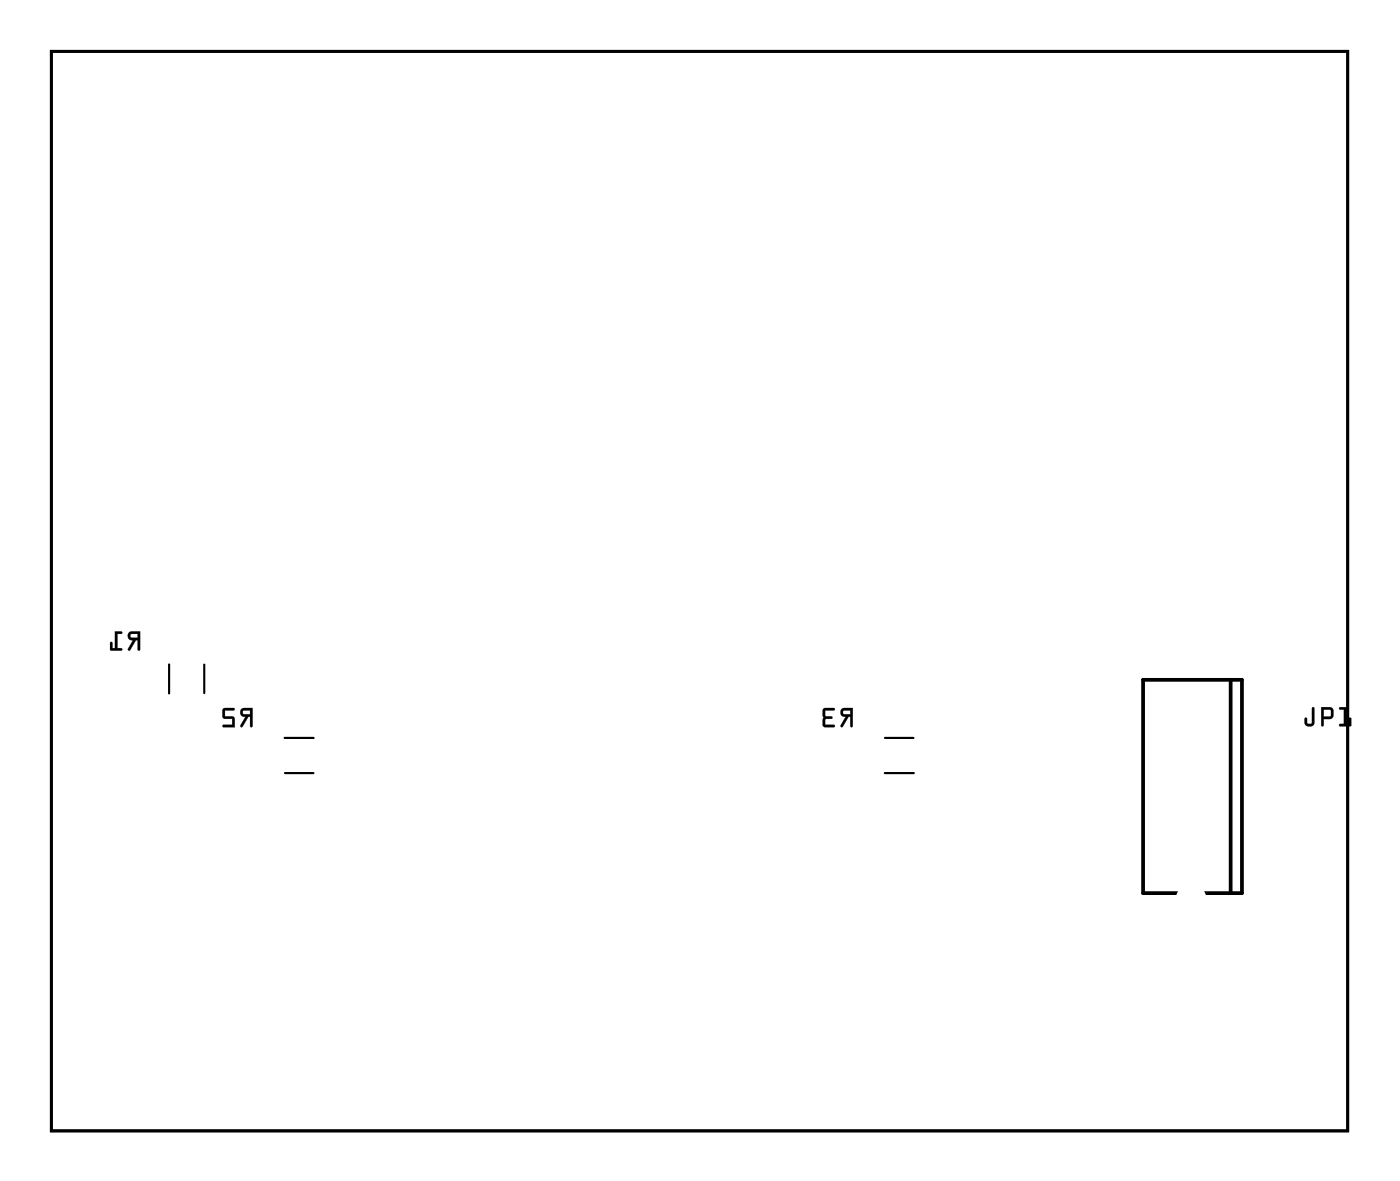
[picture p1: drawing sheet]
<svg xmlns="http://www.w3.org/2000/svg" width="99mm" height="84mm" viewBox="0 0 99 84" stroke-linecap="round" stroke-linejoin="round" font-family="sans-serif">
<path d="M3.6 3.6h91.8v76.5h-91.8z" fill="none" stroke="#000" stroke-width=".2"/>
<g fill="#000">
<path d="M3.6 3.6v76.5h91.8v-76.5zM3.6 3.6h91.8v76.5h-91.8z"/>
<path d="M9.1 44.8a.32 .32 0 0 0 0 .4 .32 .32 0 0 0 .3 .1l-.3 .7 .1 .1 .4-.8h.1v.7l.2 .1v-1.4zM9.3 44.9h.4v.2h-.4zM8.1 44.7v1.2h-.1v-.4l-.2-.1v.6l.8 .1v-.2h-.3v-1h.3l.1-.1z"/>
<path d="M9.1 44.8a.32 .32 0 0 0 0 .4 .32 .32 0 0 0 .3 .1l-.3 .6a.1 .1 0 0 0 0 .2 .1 .1 0 0 0 .1-.1l.4-.7h.1v.7a.1 .1 0 0 0 .1 .1 .1 .1 0 0 0 .1-.1v-1.3h-.6zM9.1 44.8l.8-.1v1.3h-.1v-.7h-.2l-.4 .7h-.1l.3-.7a.31 .31 0 0 1-.3-.1 .31 .31 0 0 1 0-.4zM9.3 44.9h.4v.2h-.4zM9.2 44.9l.1 .2 .5 .1v-.3zM8.1 44.7v1.2h-.1v-.4a.1 .1 0 0 0-.1-.1 .1 .1 0 0 0-.1 .1v.5l.8 .1a.1 .1 0 0 0 .1-.1 .1 .1 0 0 0-.1-.1h-.3v-1h.3a.1 .1 0 0 0 .1-.1 .1 .1 0 0 0-.1-.1zM8.1 44.7l.5 .1v.1h-.3v1h.3v.1h-.8v-.5h.2v.4h.1z"/>
<path d="M17.1 50.2a.32 .32 0 0 0-.1 .4 .32 .32 0 0 0 .4 .1l-.4 .7 .1 .1 .5-.8h.1v.7l.1 .1 .1-1.4zM17.2 50.3h.5v.3h-.5zM15.8 50.2v.6l.1 .1h.5v.4h-.6v.1l.8 .1v-.7l-.7-.1v-.4h.6l.1-.1z"/>
<path d="M17.1 50.2a.32 .32 0 0 0-.1 .4 .32 .32 0 0 0 .4 .1l-.4 .6a.11 .11 0 0 0 .1 .2 .1 .1 0 0 0 .1-.1l.4-.7h.1v.7a.1 .1 0 0 0 .1 .1 .1 .1 0 0 0 .1-.1v-1.3h-.6zM17.1 50.2l.8-.1-.1 1.4-.1-.1v-.7h-.1l-.4 .7h-.2l.4-.7a.31 .31 0 0 1-.4-.1 .31 .31 0 0 1 .1-.4zM17.2 50.3h.5v.3h-.5zM17.2 50.3v.3h.5v-.3zM15.8 50.2v.6l.6 .1v.4h-.6a.1 .1 0 0 0-.1 .1 .1 .1 0 0 0 .1 .1h.8v-.7l-.7-.1v-.4h.6a.1 .1 0 0 0 .1-.1 .1 .1 0 0 0-.1-.1zM15.8 50.2h.8l-.1 .1h-.6v.4l.7 .1v.7l-.8-.1v-.1h.7v-.4h-.6l-.1-.1z"/>
<path d="M59.6 50.2a.32 .32 0 0 0-.1 .4 .32 .32 0 0 0 .4 .1l-.4 .7 .1 .1 .5-.8h.1v.7l.1 .1 .1-1.4zM59.7 50.3h.5v.3h-.5zM58.3 50.2v1.2l.1 .1h.7v-.2h-.7l.1-.4h.4v-.1v-.1h-.4l-.1-.4h.6l.1-.1z"/>
<path d="M59.6 50.2a.32 .32 0 0 0-.1 .4 .32 .32 0 0 0 .4 .1l-.4 .6a.11 .11 0 0 0 .1 .2 .1 .1 0 0 0 .1-.1l.4-.7h.1v.7a.1 .1 0 0 0 .1 .1 .1 .1 0 0 0 .1-.1v-1.3h-.6zM59.6 50.2l.8-.1-.1 1.4-.1-.1v-.7h-.1l-.4 .7h-.2l.4-.7a.31 .31 0 0 1-.4-.1 .31 .31 0 0 1 .1-.4zM59.7 50.3h.5v.3h-.5zM59.7 50.3v.3h.5v-.3zM58.3 50.2v1.2l.1 .1h.6a.1 .1 0 0 0 .1-.1 .1 .1 0 0 0-.1-.1h-.6l.1-.4h.4a.1 .1 0 0 0 .1-.1 .1 .1 0 0 0-.1-.1h-.4l-.1-.4h.6a.1 .1 0 0 0 .1-.1 .1 .1 0 0 0-.1-.1zM58.3 50.2h.8l-.1 .1h-.6v.4h.5v.1v.1h-.5v.4h.7v.2h-.7l-.1-.1z"/>
<path d="M92.9 50.1h.2v1.1a.37 .37 0 0 1-.4 .2 .37 .37 0 0 1-.3-.2v-.3a.1 .1 0 0 1 .1-.1 .1 .1 0 0 1 .1 .1v.3h.3zM92.9 50.1v1.1h-.3l-.1-.4-.1 .1v.3a.35 .35 0 0 0 .3 .2 .35 .35 0 0 0 .4-.2v-1.1zM93.5 50.1h.8l.1 .2-.1 .5-.6 .1v.4a.1 .1 0 0 1-.1 .1 .1 .1 0 0 1-.1-.1zM93.6 50.1v1.2v.1l.1-.1v-.4l.6-.1 .1-.5-.1-.2zM93.7 50.2v.5h.5v-.4zM93.7 50.2l.5 .1v.4h-.5zM94.8 50.1h.5v1.1h.2v-.3a.1 .1 0 0 1 .1-.1 .1 .1 0 0 1 .1 .1v.5h-.8a.1 .1 0 0 1-.1-.1 .1 .1 0 0 1 .1-.1h.3v-1h-.3zM94.8 50.1l.1 .1h.3v1.1h-.3l-.1 .1h.8v-.6l-.1 .1v.4h-.2v-1.2z"/>
<path d="M92.9 50.1h.2v1.1a.36 .36 0 0 1-.4 .2 .36 .36 0 0 1-.3-.2v-.3l.1-.1v.1l.1 .3h.3zM93.6 50.1h.7l.1 .2-.1 .5-.6 .1v.4l-.1 .1v-.1zM93.7 50.2v.5h.5v-.4zM94.8 50.1h.5v1.1h.2v-.3l.1-.1v.6h-.8l.1-.1 .3-.1v-1h-.3z"/>
</g>
<path d="M80.9 48.1h7v15.1h-7zM87.1 48.1v15.1" fill="none" stroke="#000" stroke-width=".26"/>
<path d="M12 47v2.1M14.5 47.1v2M20.2 52.2h2M20.2 54.7h2M62.7 54.7h2M62.7 52.2h2" fill="none" stroke="#000" stroke-width=".15"/>
<circle cx="84.3" cy="61.1" r=".81" fill="#fff"/>
<circle cx="84.3" cy="61.1" r=".81" fill="none" stroke="#fff" stroke-width=".57"/>
<path d="M83.3 60.1h2.1v2h-2.1zM83.7 61.1a.6 .6 0 0 0 1.2 0 .6 .6 0 0 0-1.2 0z" fill="#fff"/>
<g fill="none" stroke="#fff" stroke-width=".25">
<path d="M83.3 60.1h2.1v2h-2.1z"/>
<circle cx="84.3" cy="61.1" r=".6"/>
</g>
<circle cx="84.3" cy="57.6" r=".81" fill="#fff"/>
<circle cx="84.3" cy="57.6" r=".81" fill="none" stroke="#fff" stroke-width=".57"/>
<circle cx="84.3" cy="54.1" r=".81" fill="#fff"/>
<circle cx="84.3" cy="54.1" r=".81" fill="none" stroke="#fff" stroke-width=".57"/>
<circle cx="84.3" cy="50.6" r=".81" fill="#fff"/>
<circle cx="84.3" cy="50.6" r=".81" fill="none" stroke="#fff" stroke-width=".57"/>
<circle cx="84.3" cy="61.1" r=".81" fill="#fff"/>
<circle cx="84.3" cy="61.1" r=".81" fill="none" stroke="#fff" stroke-width=".57"/>
<path d="M83.3 60.1h2.1v2h-2.1zM83.7 61.1a.6 .6 0 0 0 1.2 0 .6 .6 0 0 0-1.2 0z" fill="#fff"/>
<g fill="none" stroke="#fff" stroke-width=".25">
<path d="M83.3 60.1h2.1v2h-2.1z"/>
<circle cx="84.3" cy="61.1" r=".6"/>
</g>
<circle cx="84.3" cy="57.6" r=".81" fill="#fff"/>
<circle cx="84.3" cy="57.6" r=".81" fill="none" stroke="#fff" stroke-width=".57"/>
<circle cx="84.3" cy="54.1" r=".81" fill="#fff"/>
<circle cx="84.3" cy="54.1" r=".81" fill="none" stroke="#fff" stroke-width=".57"/>
<circle cx="84.3" cy="50.6" r=".81" fill="#fff"/>
<circle cx="84.3" cy="50.6" r=".81" fill="none" stroke="#fff" stroke-width=".57"/>
<circle cx="51.3" cy="63.6" r=".7" fill="#fff"/>
<circle cx="51.3" cy="63.6" r=".7" fill="none" stroke="#fff" stroke-width=".76" stroke-linecap="butt"/>
<circle cx="51.3" cy="53.5" r=".7" fill="#fff"/>
<circle cx="51.3" cy="53.5" r=".7" fill="none" stroke="#fff" stroke-width=".76" stroke-linecap="butt"/>
<circle cx="36.1" cy="53.5" r=".7" fill="#fff"/>
<circle cx="36.1" cy="53.5" r=".7" fill="none" stroke="#fff" stroke-width=".76" stroke-linecap="butt"/>
<circle cx="28.5" cy="53.5" r=".7" fill="#fff"/>
<circle cx="28.5" cy="53.5" r=".7" fill="none" stroke="#fff" stroke-width=".76" stroke-linecap="butt"/>
<circle cx="86.9" cy="66.2" r=".7" fill="#fff"/>
<circle cx="86.9" cy="66.2" r=".7" fill="none" stroke="#fff" stroke-width=".76" stroke-linecap="butt"/>
<circle cx="61.5" cy="61.1" r=".7" fill="#fff"/>
<circle cx="61.5" cy="61.1" r=".7" fill="none" stroke="#fff" stroke-width=".76" stroke-linecap="butt"/>
<circle cx="25.9" cy="25.5" r=".7" fill="#fff"/>
<circle cx="25.9" cy="25.5" r=".7" fill="none" stroke="#fff" stroke-width=".76" stroke-linecap="butt"/>
<circle cx="13.2" cy="12.8" r=".7" fill="#fff"/>
<circle cx="13.2" cy="12.8" r=".7" fill="none" stroke="#fff" stroke-width=".76" stroke-linecap="butt"/>
<circle cx="33.5" cy="17.9" r=".7" fill="#fff"/>
<circle cx="33.5" cy="17.9" r=".7" fill="none" stroke="#fff" stroke-width=".76" stroke-linecap="butt"/>
<circle cx="18.3" cy="10.3" r=".7" fill="#fff"/>
<circle cx="18.3" cy="10.3" r=".7" fill="none" stroke="#fff" stroke-width=".76" stroke-linecap="butt"/>
<circle cx="84.3" cy="63.6" r=".7" fill="#fff"/>
<circle cx="84.3" cy="63.6" r=".7" fill="none" stroke="#fff" stroke-width=".76" stroke-linecap="butt"/>
<circle cx="86.9" cy="40.8" r=".7" fill="#fff"/>
<circle cx="86.9" cy="40.8" r=".7" fill="none" stroke="#fff" stroke-width=".76" stroke-linecap="butt"/>
<circle cx="53.9" cy="25.5" r=".7" fill="#fff"/>
<circle cx="53.9" cy="25.5" r=".7" fill="none" stroke="#fff" stroke-width=".76" stroke-linecap="butt"/>
<circle cx="51.3" cy="15.4" r=".7" fill="#fff"/>
<circle cx="51.3" cy="15.4" r=".7" fill="none" stroke="#fff" stroke-width=".76" stroke-linecap="butt"/>
<circle cx="41.2" cy="33.2" r=".7" fill="#fff"/>
<circle cx="41.2" cy="33.2" r=".7" fill="none" stroke="#fff" stroke-width=".76" stroke-linecap="butt"/>
<circle cx="53.9" cy="15.4" r=".7" fill="#fff"/>
<circle cx="53.9" cy="15.4" r=".7" fill="none" stroke="#fff" stroke-width=".76" stroke-linecap="butt"/>
<circle cx="28.5" cy="7.8" r=".7" fill="#fff"/>
<circle cx="28.5" cy="7.8" r=".7" fill="none" stroke="#fff" stroke-width=".76" stroke-linecap="butt"/>
<circle cx="38.6" cy="33.2" r=".7" fill="#fff"/>
<circle cx="38.6" cy="33.2" r=".7" fill="none" stroke="#fff" stroke-width=".76" stroke-linecap="butt"/>
<circle cx="86.9" cy="30.6" r=".7" fill="#fff"/>
<circle cx="86.9" cy="30.6" r=".7" fill="none" stroke="#fff" stroke-width=".76" stroke-linecap="butt"/>
<circle cx="74.2" cy="25.5" r=".7" fill="#fff"/>
<circle cx="74.2" cy="25.5" r=".7" fill="none" stroke="#fff" stroke-width=".76" stroke-linecap="butt"/>
<circle cx="86.9" cy="23" r="1.14" fill="#fff"/>
<circle cx="86.9" cy="23" r="1.14" fill="none" stroke="#fff" stroke-width=".51"/>
<path d="M85.6 21.7v2.6h2.5v-2.6zM85.9 23a1.02 1.02 0 0 1 2 0 1.02 1.02 0 0 1-2 0z" fill="#fff"/>
<g fill="none" stroke="#fff" stroke-width=".25">
<path d="M85.6 21.7h2.5v2.6h-2.5z"/>
<circle cx="86.9" cy="23" r="1.02"/>
</g>
<circle cx="86.9" cy="36" r="1.14" fill="#fff"/>
<circle cx="86.9" cy="36" r="1.14" fill="none" stroke="#fff" stroke-width=".51"/>
<path d="M85.6 34.7v2.5h2.5v-2.5zM85.9 36a1.02 1.02 0 0 1 2 0 1.02 1.02 0 0 1-2 0z" fill="#fff"/>
<g fill="none" stroke="#fff" stroke-width=".25">
<path d="M85.6 34.7h2.5v2.5h-2.5z"/>
<circle cx="86.9" cy="36" r="1.02"/>
</g>
<path d="M98.4 17.5a.75 .75 0 0 1 .8-.4v2.2a.84 .84 0 0 1-1-.8v-.3z" fill-rule="evenodd" fill="#fff"/>
<path d="M99.2 17.1a1.13 1.13 0 0 0-1 1.1 1.13 1.13 0 0 0 1 1.1" fill="none" stroke="#fff" stroke-width=".25"/>
<circle cx="25.9" cy="68.7" r=".66" fill="#fff"/>
<circle cx="25.9" cy="68.7" r=".66" fill="none" stroke="#fff" stroke-width=".25"/>
<circle cx="23.4" cy="68.7" r=".66" fill="#fff"/>
<circle cx="23.4" cy="68.7" r=".66" fill="none" stroke="#fff" stroke-width=".25"/>
<circle cx="20.8" cy="68.7" r=".66" fill="#fff"/>
<circle cx="20.8" cy="68.7" r=".66" fill="none" stroke="#fff" stroke-width=".25"/>
<circle cx="18.3" cy="68.7" r=".66" fill="#fff"/>
<circle cx="18.3" cy="68.7" r=".66" fill="none" stroke="#fff" stroke-width=".25"/>
<circle cx="15.8" cy="68.7" r=".66" fill="#fff"/>
<circle cx="15.8" cy="68.7" r=".66" fill="none" stroke="#fff" stroke-width=".25"/>
<circle cx="37.6" cy="20.5" r=".66" fill="#fff"/>
<circle cx="37.6" cy="20.5" r=".66" fill="none" stroke="#fff" stroke-width=".25"/>
<circle cx="40.1" cy="20.5" r=".66" fill="#fff"/>
<circle cx="40.1" cy="20.5" r=".66" fill="none" stroke="#fff" stroke-width=".25"/>
<circle cx="42.7" cy="20.5" r=".66" fill="#fff"/>
<circle cx="42.7" cy="20.5" r=".66" fill="none" stroke="#fff" stroke-width=".25"/>
<circle cx="45.2" cy="20.5" r=".66" fill="#fff"/>
<circle cx="45.2" cy="20.5" r=".66" fill="none" stroke="#fff" stroke-width=".25"/>
<circle cx="47.8" cy="20.5" r=".66" fill="#fff"/>
<circle cx="47.8" cy="20.5" r=".66" fill="none" stroke="#fff" stroke-width=".25"/>
<circle cx="50.3" cy="20.5" r=".66" fill="#fff"/>
<circle cx="50.3" cy="20.5" r=".66" fill="none" stroke="#fff" stroke-width=".25"/>
<circle cx="52.8" cy="20.5" r=".66" fill="#fff"/>
<circle cx="52.8" cy="20.5" r=".66" fill="none" stroke="#fff" stroke-width=".25"/>
<circle cx="55.4" cy="20.5" r=".66" fill="#fff"/>
<circle cx="55.4" cy="20.5" r=".66" fill="none" stroke="#fff" stroke-width=".25"/>
<circle cx="57.9" cy="20.5" r=".66" fill="#fff"/>
<circle cx="57.9" cy="20.5" r=".66" fill="none" stroke="#fff" stroke-width=".25"/>
<circle cx="60.5" cy="20.5" r=".66" fill="#fff"/>
<circle cx="60.5" cy="20.5" r=".66" fill="none" stroke="#fff" stroke-width=".25"/>
<circle cx="15.8" cy="20.5" r=".66" fill="#fff"/>
<circle cx="15.8" cy="20.5" r=".66" fill="none" stroke="#fff" stroke-width=".25"/>
<circle cx="18.3" cy="20.5" r=".66" fill="#fff"/>
<circle cx="18.3" cy="20.5" r=".66" fill="none" stroke="#fff" stroke-width=".25"/>
<circle cx="20.8" cy="20.5" r=".66" fill="#fff"/>
<circle cx="20.8" cy="20.5" r=".66" fill="none" stroke="#fff" stroke-width=".25"/>
<circle cx="23.4" cy="20.5" r=".66" fill="#fff"/>
<circle cx="23.4" cy="20.5" r=".66" fill="none" stroke="#fff" stroke-width=".25"/>
<circle cx="25.9" cy="20.5" r=".66" fill="#fff"/>
<circle cx="25.9" cy="20.5" r=".66" fill="none" stroke="#fff" stroke-width=".25"/>
<circle cx="28.5" cy="20.5" r=".66" fill="#fff"/>
<circle cx="28.5" cy="20.5" r=".66" fill="none" stroke="#fff" stroke-width=".25"/>
<circle cx="31" cy="20.5" r=".66" fill="#fff"/>
<circle cx="31" cy="20.5" r=".66" fill="none" stroke="#fff" stroke-width=".25"/>
<circle cx="33.5" cy="20.5" r=".66" fill="#fff"/>
<circle cx="33.5" cy="20.5" r=".66" fill="none" stroke="#fff" stroke-width=".25"/>
<circle cx="48.8" cy="68.7" r=".66" fill="#fff"/>
<circle cx="48.8" cy="68.7" r=".66" fill="none" stroke="#fff" stroke-width=".25"/>
<circle cx="51.3" cy="68.7" r=".66" fill="#fff"/>
<circle cx="51.3" cy="68.7" r=".66" fill="none" stroke="#fff" stroke-width=".25"/>
<circle cx="46.2" cy="68.7" r=".66" fill="#fff"/>
<circle cx="46.2" cy="68.7" r=".66" fill="none" stroke="#fff" stroke-width=".25"/>
<circle cx="43.7" cy="68.7" r=".66" fill="#fff"/>
<circle cx="43.7" cy="68.7" r=".66" fill="none" stroke="#fff" stroke-width=".25"/>
<circle cx="41.2" cy="68.7" r=".66" fill="#fff"/>
<circle cx="41.2" cy="68.7" r=".66" fill="none" stroke="#fff" stroke-width=".25"/>
<circle cx="38.6" cy="68.7" r=".66" fill="#fff"/>
<circle cx="38.6" cy="68.7" r=".66" fill="none" stroke="#fff" stroke-width=".25"/>
<circle cx="36.1" cy="68.7" r=".66" fill="#fff"/>
<circle cx="36.1" cy="68.7" r=".66" fill="none" stroke="#fff" stroke-width=".25"/>
<circle cx="33.5" cy="68.7" r=".66" fill="#fff"/>
<circle cx="33.5" cy="68.7" r=".66" fill="none" stroke="#fff" stroke-width=".25"/>
<circle cx="28.5" cy="68.7" r=".66" fill="#fff"/>
<circle cx="28.5" cy="68.7" r=".66" fill="none" stroke="#fff" stroke-width=".25"/>
<path d="M10 14.7h1.4v1.4h-1.4z" fill="#fff"/>
<path d="M10 14.7h1.4v1.4h-1.4z" fill="none" stroke="#fff" stroke-width=".76" stroke-linecap="butt"/>
<circle cx="10.7" cy="15.4" r=".7" fill="#fff"/>
<circle cx="10.7" cy="15.4" r=".7" fill="none" stroke="#fff" stroke-width=".76" stroke-linecap="butt"/>
<circle cx="13.2" cy="15.4" r=".7" fill="#fff"/>
<circle cx="13.2" cy="15.4" r=".7" fill="none" stroke="#fff" stroke-width=".76" stroke-linecap="butt"/>
<circle cx="15.8" cy="15.4" r=".7" fill="#fff"/>
<circle cx="15.8" cy="15.4" r=".7" fill="none" stroke="#fff" stroke-width=".76" stroke-linecap="butt"/>
<circle cx="18.3" cy="15.4" r=".7" fill="#fff"/>
<circle cx="18.3" cy="15.4" r=".7" fill="none" stroke="#fff" stroke-width=".76" stroke-linecap="butt"/>
<circle cx="20.8" cy="15.4" r=".7" fill="#fff"/>
<circle cx="20.8" cy="15.4" r=".7" fill="none" stroke="#fff" stroke-width=".76" stroke-linecap="butt"/>
<circle cx="23.4" cy="15.4" r=".7" fill="#fff"/>
<circle cx="23.4" cy="15.4" r=".7" fill="none" stroke="#fff" stroke-width=".76" stroke-linecap="butt"/>
<circle cx="25.9" cy="15.4" r=".7" fill="#fff"/>
<circle cx="25.9" cy="15.4" r=".7" fill="none" stroke="#fff" stroke-width=".76" stroke-linecap="butt"/>
<circle cx="28.5" cy="15.4" r=".7" fill="#fff"/>
<circle cx="28.5" cy="15.4" r=".7" fill="none" stroke="#fff" stroke-width=".76" stroke-linecap="butt"/>
<circle cx="31" cy="15.4" r=".7" fill="#fff"/>
<circle cx="31" cy="15.4" r=".7" fill="none" stroke="#fff" stroke-width=".76" stroke-linecap="butt"/>
<circle cx="33.5" cy="15.4" r=".7" fill="#fff"/>
<circle cx="33.5" cy="15.4" r=".7" fill="none" stroke="#fff" stroke-width=".76" stroke-linecap="butt"/>
<circle cx="36.1" cy="15.4" r=".7" fill="#fff"/>
<circle cx="36.1" cy="15.4" r=".7" fill="none" stroke="#fff" stroke-width=".76" stroke-linecap="butt"/>
<circle cx="38.6" cy="15.4" r=".7" fill="#fff"/>
<circle cx="38.6" cy="15.4" r=".7" fill="none" stroke="#fff" stroke-width=".76" stroke-linecap="butt"/>
<circle cx="41.2" cy="15.4" r=".7" fill="#fff"/>
<circle cx="41.2" cy="15.4" r=".7" fill="none" stroke="#fff" stroke-width=".76" stroke-linecap="butt"/>
<circle cx="43.7" cy="15.4" r=".7" fill="#fff"/>
<circle cx="43.7" cy="15.4" r=".7" fill="none" stroke="#fff" stroke-width=".76" stroke-linecap="butt"/>
<circle cx="46.2" cy="15.4" r=".7" fill="#fff"/>
<circle cx="46.2" cy="15.4" r=".7" fill="none" stroke="#fff" stroke-width=".76" stroke-linecap="butt"/>
<circle cx="48.8" cy="15.4" r=".7" fill="#fff"/>
<circle cx="48.8" cy="15.4" r=".7" fill="none" stroke="#fff" stroke-width=".76" stroke-linecap="butt"/>
<circle cx="41.2" cy="25.5" r=".76" fill="#fff"/>
<circle cx="41.2" cy="25.5" r=".76" fill="none" stroke="#fff" stroke-width=".61" stroke-linecap="butt"/>
<circle cx="38.6" cy="25.5" r=".76" fill="#fff"/>
<circle cx="38.6" cy="25.5" r=".76" fill="none" stroke="#fff" stroke-width=".61" stroke-linecap="butt"/>
<circle cx="36.1" cy="25.5" r=".76" fill="#fff"/>
<circle cx="36.1" cy="25.5" r=".76" fill="none" stroke="#fff" stroke-width=".61" stroke-linecap="butt"/>
<circle cx="33.5" cy="25.5" r=".76" fill="#fff"/>
<circle cx="33.5" cy="25.5" r=".76" fill="none" stroke="#fff" stroke-width=".61" stroke-linecap="butt"/>
<circle cx="61.5" cy="15.4" r=".62" fill="#fff"/>
<circle cx="61.5" cy="15.4" r=".62" fill="none" stroke="#fff" stroke-width=".69" stroke-linecap="butt"/>
<circle cx="64" cy="15.4" r=".62" fill="#fff"/>
<circle cx="64" cy="15.4" r=".62" fill="none" stroke="#fff" stroke-width=".69" stroke-linecap="butt"/>
<circle cx="66.6" cy="15.4" r=".62" fill="#fff"/>
<circle cx="66.6" cy="15.4" r=".62" fill="none" stroke="#fff" stroke-width=".69" stroke-linecap="butt"/>
<circle cx="69.1" cy="15.4" r=".62" fill="#fff"/>
<circle cx="69.1" cy="15.4" r=".62" fill="none" stroke="#fff" stroke-width=".69" stroke-linecap="butt"/>
<circle cx="71.6" cy="15.4" r=".62" fill="#fff"/>
<circle cx="71.6" cy="15.4" r=".62" fill="none" stroke="#fff" stroke-width=".69" stroke-linecap="butt"/>
<circle cx="74.2" cy="15.4" r=".62" fill="#fff"/>
<circle cx="74.2" cy="15.4" r=".62" fill="none" stroke="#fff" stroke-width=".69" stroke-linecap="butt"/>
<path d="M11.9 49.4h2.7v1.8h-2.7z" fill="#fff"/>
<path d="M11.9 49.4h2.7v1.8h-2.7z" fill="none" stroke="#fff" stroke-width=".25"/>
<path d="M11.9 45h2.7v1.8h-2.7z" fill="#fff"/>
<path d="M11.9 45h2.7v1.8h-2.7z" fill="none" stroke="#fff" stroke-width=".25"/>
<path d="M18.1 52.1h1.8v2.7h-1.8z" fill="#fff"/>
<path d="M18.1 52.1h1.8v2.7h-1.8z" fill="none" stroke="#fff" stroke-width=".25"/>
<path d="M22.5 52.1h1.8v2.7h-1.8z" fill="#fff"/>
<path d="M22.5 52.1h1.8v2.7h-1.8z" fill="none" stroke="#fff" stroke-width=".25"/>
<path d="M65 52.1h1.8v2.7h-1.8z" fill="#fff"/>
<path d="M65 52.1h1.8v2.7h-1.8z" fill="none" stroke="#fff" stroke-width=".25"/>
<path d="M60.6 52.1h1.8v2.7h-1.8z" fill="#fff"/>
<path d="M60.6 52.1h1.8v2.7h-1.8z" fill="none" stroke="#fff" stroke-width=".25"/>
</svg>
